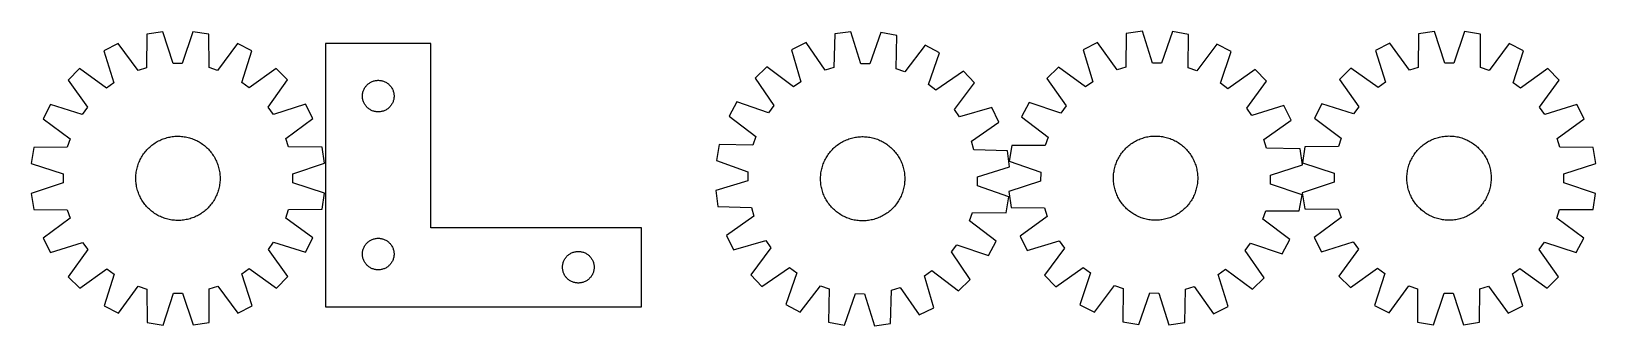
# Model space of a CAD drawing. Header units: millimetres. Extents: x 7 to 1493, y 7 to 286.
import ezdxf

# ---------------------------------------------------------------- set-up
doc = ezdxf.new("R2010")
doc.units = ezdxf.units.MM
doc.layers.add('CUT', color=7, linetype='CONTINUOUS', true_color=0x000000)

msp = doc.modelspace()

# ---------------------------------------------------------------- linework, layer by layer
at = {"layer": 'CUT'}
for p, q in [((116.873055, 283.279742), (116.736429, 251.515673)), ((132.06674, 285.705128), (116.873055, 283.279742)), ((142.085653, 255.5622), (132.06674, 285.705128)), ((160.605566, 285.739831), (150.65999, 255.572626)), ((175.805104, 283.351403), (160.605566, 285.739831)), ((176.01898, 251.587761), (175.805104, 283.351403)), ((770.315181, 283.54067), (769.442664, 251.788293)), ((785.56098, 285.613389), (770.315181, 283.54067)), ((794.878835, 255.246428), (785.56098, 285.613389)), ((814.09295, 284.986879), (803.451112, 255.058196)), ((829.233072, 282.24694), (814.09295, 284.986879)), ((1047.153124, 283.874887), (1046.591293, 252.115493)), ((1062.377915, 286.096661), (1047.153124, 283.874887)), ((1071.992415, 255.822313), (1062.377915, 286.096661)), ((1090.914649, 285.749319), (1080.566124, 255.717956)), ((1106.080852, 283.157633), (1090.914649, 285.749319)), ((1105.869496, 251.393974), (1106.080852, 283.157633)), ((1324.55431, 283.613008), (1324.288878, 251.849754)), ((1339.757705, 285.976761), (1324.55431, 283.613008)), ((1349.654302, 255.793453), (1339.757705, 285.976761)), ((1368.296437, 285.895736), (1358.228611, 255.769109)), ((1383.486165, 283.445691), (1368.296437, 285.895736)), ((1383.571233, 251.681442), (1383.486165, 283.445691)), ((89.741742, 274.427755), (76.041175, 267.42597)), ((108.584972, 248.856141), (89.741742, 274.427755)), ((202.957865, 274.565426), (184.176881, 248.948061)), ((216.67542, 267.59698), (202.957865, 274.565426)), ((207.063322, 237.32187), (216.67542, 267.59698)), ((386.720519, 274.546693), (286.720519, 274.546693)), ((286.720519, 274.546693), (286.720519, 24.546693)), ((386.720519, 99.546693), (386.720519, 274.546693)), ((742.986063, 275.319653), (729.126952, 268.63717)), ((729.126952, 268.63717), (738.109163, 238.169241)), ((761.231777, 249.318332), (742.986063, 275.319653)), ((828.710971, 250.486869), (829.233072, 282.24694)), ((856.174985, 272.83423), (836.805525, 247.65887)), ((869.727409, 265.549839), (856.174985, 272.83423)), ((1019.905743, 275.386893), (1006.112672, 268.569141)), ((1006.112672, 268.569141), (1015.392532, 238.190547)), ((1038.404964, 249.565321), (1019.905743, 275.386893)), ((1133.113564, 274.008956), (1113.99133, 248.645302)), ((1146.736605, 266.857501), (1133.113564, 274.008956)), ((1297.387324, 274.871115), (1283.658476, 267.924944)), ((1283.658476, 267.924944), (1293.22142, 237.634272)), ((1316.126702, 249.223299), (1297.387324, 274.871115)), ((1410.603074, 274.549678), (1391.718363, 249.008683)), ((1424.292259, 267.525663), (1410.603074, 274.549678)), ((1414.55747, 237.28978), (1424.292259, 267.525663)), ((76.041175, 267.42597), (85.726873, 237.174325)), ((150.65999, 255.572626), (142.085653, 255.5622)), ((803.451112, 255.058196), (794.878835, 255.246428)), ((859.41646, 235.505554), (869.727409, 265.549839)), ((1080.566124, 255.717956), (1071.992415, 255.822313)), ((1136.720083, 236.713778), (1146.736605, 266.857501)), ((1358.228611, 255.769109), (1349.654302, 255.793453)), ((52.973177, 250.623193), (42.106834, 239.730391)), ((42.106834, 239.730391), (60.666753, 213.952412)), ((78.796217, 232.126021), (52.973177, 250.623193)), ((116.736429, 251.515673), (108.584972, 248.856141)), ((184.176881, 248.948061), (176.01898, 251.587761)), ((239.784214, 250.850354), (214.006235, 232.290436)), ((232.179844, 214.160972), (250.677016, 239.984011)), ((250.677016, 239.984011), (239.784214, 250.850354)), ((328.998627, 237.406412), (329.670868, 237.786875)), ((329.670868, 237.786875), (330.361803, 238.132227)), ((330.361803, 238.132227), (331.069601, 238.441552)), ((331.069601, 238.441552), (331.792383, 238.714031)), ((331.792383, 238.714031), (332.528235, 238.948941)), ((332.528235, 238.948941), (333.275203, 239.145658)), ((333.275203, 239.145658), (334.031308, 239.303662)), ((334.031308, 239.303662), (334.794544, 239.422533)), ((334.794544, 239.422533), (335.562887, 239.501956)), ((335.562887, 239.501956), (336.3343, 239.54172)), ((336.3343, 239.54172), (337.106738, 239.54172)), ((337.106738, 239.54172), (337.878151, 239.501956)), ((337.878151, 239.501956), (338.646494, 239.422533)), ((338.646494, 239.422533), (339.409731, 239.303662)), ((339.409731, 239.303662), (340.165835, 239.145658)), ((340.165835, 239.145658), (340.912804, 238.948941)), ((340.912804, 238.948941), (341.648655, 238.714031)), ((341.648655, 238.714031), (342.371438, 238.441552)), ((342.371438, 238.441552), (343.079235, 238.132227)), ((343.079235, 238.132227), (343.77017, 237.786875)), ((343.77017, 237.786875), (344.442411, 237.406412)), ((705.67585, 252.373356), (694.560053, 241.735235)), ((694.560053, 241.735235), (712.517751, 215.53417)), ((731.063405, 233.282866), (705.67585, 252.373356)), ((738.109163, 238.169241), (731.063405, 233.282866)), ((769.442664, 251.788293), (761.231777, 249.318332)), ((836.805525, 247.65887), (828.710971, 250.486869)), ((892.442004, 248.272311), (866.240938, 230.314613)), ((903.080125, 237.156514), (892.442004, 248.272311)), ((982.821807, 252.076675), (971.810619, 241.330314)), ((971.810619, 241.330314), (990.023791, 215.306188)), ((1008.394916, 233.235474), (982.821807, 252.076675)), ((1015.392532, 238.190547), (1008.394916, 233.235474)), ((1046.591293, 252.115493), (1038.404964, 249.565321)), ((1113.99133, 248.645302), (1105.869496, 251.393974)), ((1169.619145, 249.803025), (1143.59502, 231.589852)), ((1161.524305, 213.218727), (1180.365506, 238.791836)), ((1180.365506, 238.791836), (1169.619145, 249.803025)), ((1260.522531, 251.21585), (1249.612105, 240.367202)), ((1249.612105, 240.367202), (1268.067338, 214.514172)), ((1286.27035, 232.614114), (1260.522531, 251.21585)), ((1324.288878, 251.849754), (1316.126702, 249.223299)), ((1391.718363, 249.008683), (1383.571233, 251.681442)), ((1447.332953, 250.685466), (1421.479923, 232.230233)), ((1439.579865, 214.027221), (1458.181601, 239.77504)), ((1458.181601, 239.77504), (1447.332953, 250.685466)), ((85.726873, 237.174325), (78.796217, 232.126021)), ((214.006235, 232.290436), (207.063322, 237.32187)), ((321.720519, 224.546693), (321.740408, 225.318874)), ((321.740408, 223.774511), (321.720519, 224.546693)), ((321.740408, 225.318874), (321.800021, 226.089008)), ((321.800021, 223.004378), (321.740408, 223.774511)), ((321.800021, 226.089008), (321.899201, 226.855051)), ((321.899201, 222.238334), (321.800021, 223.004378)), ((321.899201, 226.855051), (322.037684, 227.614974)), ((322.037684, 227.614974), (322.215103, 228.366759)), ((322.215103, 228.366759), (322.430988, 229.108415)), ((322.430988, 229.108415), (322.684767, 229.837974)), ((322.684767, 229.837974), (322.975766, 230.553501)), ((322.975766, 230.553501), (323.303213, 231.2531)), ((323.303213, 231.2531), (323.666241, 231.934914)), ((323.666241, 231.934914), (324.063886, 232.597136)), ((324.063886, 232.597136), (324.495094, 233.238009)), ((324.495094, 233.238009), (324.958722, 233.855835)), ((324.958722, 233.855835), (325.45354, 234.448974)), ((325.45354, 234.448974), (325.978236, 235.015855)), ((325.978236, 235.015855), (326.531419, 235.554973)), ((326.531419, 235.554973), (327.111621, 236.064899)), ((327.111621, 236.064899), (327.717305, 236.544281)), ((327.717305, 236.544281), (328.346863, 236.991848)), ((328.346863, 236.991848), (328.998627, 237.406412)), ((344.442411, 237.406412), (345.094175, 236.991848)), ((345.094175, 236.991848), (345.723733, 236.544281)), ((345.723733, 236.544281), (346.329417, 236.064899)), ((346.329417, 236.064899), (346.909619, 235.554973)), ((346.909619, 235.554973), (347.462802, 235.015855)), ((347.462802, 235.015855), (347.987498, 234.448974)), ((347.987498, 234.448974), (348.482316, 233.855835)), ((348.482316, 233.855835), (348.945944, 233.238009)), ((348.945944, 233.238009), (349.377153, 232.597136)), ((349.377153, 232.597136), (349.774798, 231.934914)), ((349.774798, 231.934914), (350.137825, 231.2531)), ((350.137825, 231.2531), (350.465273, 230.553501)), ((350.465273, 230.553501), (350.756271, 229.837974)), ((350.756271, 229.837974), (351.01005, 229.108415)), ((351.01005, 229.108415), (351.225935, 228.366759)), ((351.225935, 228.366759), (351.403354, 227.614974)), ((351.403354, 227.614974), (351.541838, 226.855051)), ((351.541838, 226.855051), (351.641017, 226.089008)), ((351.641017, 223.004378), (351.541838, 222.238334)), ((351.641017, 226.089008), (351.70063, 225.318874)), ((351.70063, 223.774511), (351.641017, 223.004378)), ((351.70063, 225.318874), (351.720519, 224.546693)), ((351.720519, 224.546693), (351.70063, 223.774511)), ((866.240938, 230.314613), (859.41646, 235.505554)), ((883.989635, 211.768959), (903.080125, 237.156514)), ((1143.59502, 231.589852), (1136.720083, 236.713778)), ((1293.22142, 237.634272), (1286.27035, 232.614114)), ((1421.479923, 232.230233), (1414.55747, 237.28978)), ((25.360208, 216.621597), (18.391763, 202.904042)), ((55.635319, 207.009499), (25.360208, 216.621597)), ((60.666753, 213.952412), (55.635319, 207.009499)), ((237.228148, 207.230315), (232.179844, 214.160972)), ((267.479793, 216.916014), (237.228148, 207.230315)), ((274.481578, 203.215446), (267.479793, 216.916014)), ((322.037684, 221.478412), (321.899201, 222.238334)), ((322.215103, 220.726626), (322.037684, 221.478412)), ((322.430988, 219.98497), (322.215103, 220.726626)), ((322.684767, 219.255411), (322.430988, 219.98497)), ((322.975766, 218.539884), (322.684767, 219.255411)), ((323.303213, 217.840286), (322.975766, 218.539884)), ((323.666241, 217.158472), (323.303213, 217.840286)), ((324.063886, 216.49625), (323.666241, 217.158472)), ((324.495094, 215.855376), (324.063886, 216.49625)), ((324.958722, 215.23755), (324.495094, 215.855376)), ((325.45354, 214.644411), (324.958722, 215.23755)), ((325.978236, 214.07753), (325.45354, 214.644411)), ((326.531419, 213.538412), (325.978236, 214.07753)), ((327.111621, 213.028486), (326.531419, 213.538412)), ((327.717305, 212.549104), (327.111621, 213.028486)), ((328.346863, 212.101537), (327.717305, 212.549104)), ((328.998627, 211.686973), (328.346863, 212.101537)), ((329.670868, 211.306511), (328.998627, 211.686973)), ((330.361803, 210.961159), (329.670868, 211.306511)), ((331.069601, 210.651833), (330.361803, 210.961159)), ((331.792383, 210.379354), (331.069601, 210.651833)), ((332.528235, 210.144445), (331.792383, 210.379354)), ((333.275203, 209.947727), (332.528235, 210.144445)), ((334.031308, 209.789723), (333.275203, 209.947727)), ((334.794544, 209.670853), (334.031308, 209.789723)), ((335.562887, 209.59143), (334.794544, 209.670853)), ((336.3343, 209.551666), (335.562887, 209.59143)), ((337.106738, 209.551666), (336.3343, 209.551666)), ((337.878151, 209.59143), (337.106738, 209.551666)), ((338.646494, 209.670853), (337.878151, 209.59143)), ((339.409731, 209.789723), (338.646494, 209.670853)), ((340.165835, 209.947727), (339.409731, 209.789723)), ((340.912804, 210.144445), (340.165835, 209.947727)), ((341.648655, 210.379354), (340.912804, 210.144445)), ((342.371438, 210.651833), (341.648655, 210.379354)), ((343.079235, 210.961159), (342.371438, 210.651833)), ((343.77017, 211.306511), (343.079235, 210.961159)), ((344.442411, 211.686973), (343.77017, 211.306511)), ((345.094175, 212.101537), (344.442411, 211.686973)), ((345.723733, 212.549104), (345.094175, 212.101537)), ((346.329417, 213.028486), (345.723733, 212.549104)), ((346.909619, 213.538412), (346.329417, 213.028486)), ((347.462802, 214.07753), (346.909619, 213.538412)), ((347.987498, 214.644411), (347.462802, 214.07753)), ((348.482316, 215.23755), (347.987498, 214.644411)), ((348.945944, 215.855376), (348.482316, 215.23755)), ((349.377153, 216.49625), (348.945944, 215.855376)), ((349.774798, 217.158472), (349.377153, 216.49625)), ((350.137825, 217.840286), (349.774798, 217.158472)), ((350.465273, 218.539884), (350.137825, 217.840286)), ((350.756271, 219.255411), (350.465273, 218.539884)), ((351.01005, 219.98497), (350.756271, 219.255411)), ((351.225935, 220.726626), (351.01005, 219.98497)), ((351.403354, 221.478412), (351.225935, 220.726626)), ((351.541838, 222.238334), (351.403354, 221.478412)), ((677.282524, 219.02064), (669.998133, 205.468216)), ((707.32681, 208.709691), (677.282524, 219.02064)), ((712.517751, 215.53417), (707.32681, 208.709691)), ((888.87601, 204.723201), (883.989635, 211.768959)), ((919.343938, 213.705412), (888.87601, 204.723201)), ((926.026422, 199.846301), (919.343938, 213.705412)), ((954.756142, 218.447774), (947.604688, 204.824733)), ((984.899865, 208.431252), (954.756142, 218.447774)), ((990.023791, 215.306188), (984.899865, 208.431252)), ((1166.479378, 206.221112), (1161.524305, 213.218727)), ((1196.857972, 215.500971), (1166.479378, 206.221112)), ((1203.675724, 201.7079), (1196.857972, 215.500971)), ((1232.771908, 217.326508), (1225.747893, 203.637323)), ((1263.007791, 207.591719), (1232.771908, 217.326508)), ((1268.067338, 214.514172), (1263.007791, 207.591719)), ((1444.600023, 207.076151), (1439.579865, 214.027221)), ((1474.890695, 216.639095), (1444.600023, 207.076151)), ((1481.836866, 202.910247), (1474.890695, 216.639095)), ((18.391763, 202.904042), (44.009128, 184.123058)), ((248.909964, 184.372217), (274.481578, 203.215446)), ((669.998133, 205.468216), (695.173493, 186.098756)), ((900.025101, 181.600587), (926.026422, 199.846301)), ((947.604688, 204.824733), (972.968341, 185.702498)), ((1177.854152, 183.20868), (1203.675724, 201.7079)), ((1225.747893, 203.637323), (1251.288888, 184.752612)), ((1456.18905, 184.170869), (1481.836866, 202.910247)), ((44.009128, 184.123058), (41.369428, 175.965157)), ((121.703568, 177.834224), (122.701556, 178.597786)), ((122.701556, 178.597786), (123.723035, 179.329624)), ((123.723035, 179.329624), (124.766998, 180.029016)), ((124.766998, 180.029016), (125.832415, 180.69527)), ((125.832415, 180.69527), (126.918233, 181.327731)), ((126.918233, 181.327731), (128.023381, 181.925773)), ((128.023381, 181.925773), (129.146769, 182.488806)), ((129.146769, 182.488806), (130.287288, 183.016275)), ((130.287288, 183.016275), (131.443812, 183.507659)), ((131.443812, 183.507659), (132.6152, 183.962473)), ((132.6152, 183.962473), (133.800297, 184.380269)), ((133.800297, 184.380269), (134.997932, 184.760634)), ((134.997932, 184.760634), (136.206923, 185.103192)), ((136.206923, 185.103192), (137.426078, 185.407607)), ((137.426078, 185.407607), (138.654193, 185.673576)), ((138.654193, 185.673576), (139.890057, 185.900838)), ((139.890057, 185.900838), (141.132449, 186.089168)), ((141.132449, 186.089168), (142.380144, 186.238381)), ((142.380144, 186.238381), (143.63191, 186.34833)), ((143.63191, 186.34833), (144.886512, 186.418905)), ((144.886512, 186.418905), (146.142712, 186.450038)), ((146.142712, 186.450038), (147.399269, 186.441696)), ((147.399269, 186.441696), (148.654945, 186.39389)), ((148.654945, 186.39389), (149.908499, 186.306665)), ((149.908499, 186.306665), (151.158696, 186.180109)), ((151.158696, 186.180109), (152.404299, 186.014345)), ((152.404299, 186.014345), (153.644082, 185.809538)), ((153.644082, 185.809538), (154.87682, 185.565889)), ((154.87682, 185.565889), (156.101296, 185.283639)), ((156.101296, 185.283639), (157.316302, 184.963067)), ((157.316302, 184.963067), (158.520639, 184.604488)), ((158.520639, 184.604488), (159.713119, 184.208258)), ((159.713119, 184.208258), (160.892565, 183.774766)), ((160.892565, 183.774766), (162.057812, 183.304441)), ((162.057812, 183.304441), (163.207711, 182.797746)), ((163.207711, 182.797746), (164.341127, 182.255183)), ((164.341127, 182.255183), (165.456941, 181.677286)), ((165.456941, 181.677286), (166.554053, 181.064625)), ((166.554053, 181.064625), (167.631379, 180.417805)), ((167.631379, 180.417805), (168.687856, 179.737466)), ((168.687856, 179.737466), (169.722442, 179.024277)), ((169.722442, 179.024277), (170.734116, 178.278942)), ((251.569496, 176.220759), (248.909964, 184.372217)), ((660.585423, 178.526303), (657.845485, 163.386181)), ((692.345495, 178.004202), (660.585423, 178.526303)), ((695.173493, 186.098756), (692.345495, 178.004202)), ((772.701375, 178.01154), (773.716786, 178.751776)), ((773.716786, 178.751776), (774.754946, 179.459751)), ((774.754946, 179.459751), (775.814833, 180.134768)), ((775.814833, 180.134768), (776.895399, 180.776159)), ((776.895399, 180.776159), (777.995579, 181.383293)), ((777.995579, 181.383293), (779.114286, 181.95557)), ((779.114286, 181.95557), (780.250417, 182.492424)), ((780.250417, 182.492424), (781.402851, 182.993328)), ((781.402851, 182.993328), (782.570449, 183.457785)), ((782.570449, 183.457785), (783.752061, 183.885338)), ((783.752061, 183.885338), (784.946519, 184.275564)), ((784.946519, 184.275564), (786.152645, 184.628079)), ((786.152645, 184.628079), (787.369248, 184.942535)), ((787.369248, 184.942535), (788.595129, 185.218622)), ((788.595129, 185.218622), (789.829077, 185.456066)), ((789.829077, 185.456066), (791.069874, 185.654634)), ((791.069874, 185.654634), (792.316296, 185.814129)), ((792.316296, 185.814129), (793.567113, 185.934395)), ((793.567113, 185.934395), (794.82109, 186.015312)), ((794.82109, 186.015312), (796.076991, 186.056801)), ((796.076991, 186.056801), (797.333574, 186.058821)), ((797.333574, 186.058821), (798.589602, 186.021369)), ((798.589602, 186.021369), (799.843833, 185.944483)), ((799.843833, 185.944483), (801.09503, 185.828239)), ((801.09503, 185.828239), (802.341958, 185.672751)), ((802.341958, 185.672751), (803.583387, 185.478173)), ((803.583387, 185.478173), (804.818092, 185.244697)), ((804.818092, 185.244697), (806.044853, 184.972553)), ((806.044853, 184.972553), (807.262462, 184.662009)), ((807.262462, 184.662009), (808.469714, 184.313373)), ((808.469714, 184.313373), (809.665421, 183.926988)), ((809.665421, 183.926988), (810.8484, 183.503236)), ((810.8484, 183.503236), (812.017486, 183.042534)), ((812.017486, 183.042534), (813.171524, 182.545338)), ((813.171524, 182.545338), (814.309375, 182.012138)), ((814.309375, 182.012138), (815.429916, 181.443461)), ((815.429916, 181.443461), (816.532042, 180.839867)), ((816.532042, 180.839867), (817.614664, 180.201952)), ((817.614664, 180.201952), (818.676715, 179.530346)), ((818.676715, 179.530346), (819.717146, 178.825712)), ((819.717146, 178.825712), (820.734931, 178.088744)), ((902.495062, 173.3897), (900.025101, 181.600587)), ((972.968341, 185.702498), (970.21967, 177.580665)), ((1049.587572, 177.592723), (1050.571633, 178.374152)), ((1050.571633, 178.374152), (1051.579752, 179.124286)), ((1051.579752, 179.124286), (1052.610937, 179.842385)), ((1052.610937, 179.842385), (1053.664169, 180.527738)), ((1053.664169, 180.527738), (1054.738409, 181.179671)), ((1054.738409, 181.179671), (1055.832596, 181.797539)), ((1055.832596, 181.797539), (1056.945651, 182.380733)), ((1056.945651, 182.380733), (1058.076475, 182.928677)), ((1058.076475, 182.928677), (1059.223953, 183.440831)), ((1059.223953, 183.440831), (1060.386952, 183.916689)), ((1060.386952, 183.916689), (1061.564324, 184.355781)), ((1061.564324, 184.355781), (1062.754907, 184.757675)), ((1062.754907, 184.757675), (1063.957527, 185.121973)), ((1063.957527, 185.121973), (1065.170995, 185.448317)), ((1065.170995, 185.448317), (1066.394116, 185.736383)), ((1066.394116, 185.736383), (1067.625682, 185.985888)), ((1067.625682, 185.985888), (1068.864477, 186.196585)), ((1068.864477, 186.196585), (1070.109279, 186.368267)), ((1070.109279, 186.368267), (1071.35886, 186.500765)), ((1071.35886, 186.500765), (1072.611985, 186.593946)), ((1072.611985, 186.593946), (1073.86742, 186.64772)), ((1073.86742, 186.64772), (1075.123923, 186.662033)), ((1075.123923, 186.662033), (1076.380257, 186.636872)), ((1076.380257, 186.636872), (1077.63518, 186.57226)), ((1077.63518, 186.57226), (1078.887455, 186.468262)), ((1078.887455, 186.468262), (1080.135844, 186.324981)), ((1080.135844, 186.324981), (1081.379118, 186.142557)), ((1081.379118, 186.142557), (1082.616047, 185.921172)), ((1082.616047, 185.921172), (1083.845413, 185.661042)), ((1083.845413, 185.661042), (1085.066001, 185.362426)), ((1085.066001, 185.362426), (1086.276607, 185.025617)), ((1086.276607, 185.025617), (1087.476036, 184.650949)), ((1087.476036, 184.650949), (1088.663105, 184.238791)), ((1088.663105, 184.238791), (1089.836642, 183.789549)), ((1089.836642, 183.789549), (1090.995488, 183.303667)), ((1090.995488, 183.303667), (1092.138501, 182.781625)), ((1092.138501, 182.781625), (1093.264553, 182.223937)), ((1093.264553, 182.223937), (1094.372531, 181.631154)), ((1094.372531, 181.631154), (1095.461342, 181.003862)), ((1095.461342, 181.003862), (1096.529913, 180.342678)), ((1096.529913, 180.342678), (1097.577188, 179.648257)), ((1097.577188, 179.648257), (1098.602134, 178.921282)), ((1098.602134, 178.921282), (1099.60374, 178.162471)), ((1180.404324, 175.02235), (1177.854152, 183.20868)), ((1251.288888, 184.752612), (1248.616129, 176.605482)), ((1328.957188, 178.148768), (1329.958264, 178.908278)), ((1329.958264, 178.908278), (1330.982702, 179.635967)), ((1330.982702, 179.635967), (1332.029493, 180.331119)), ((1332.029493, 180.331119), (1333.097602, 180.993048)), ((1333.097602, 180.993048), (1334.185976, 181.6211)), ((1334.185976, 181.6211), (1335.29354, 182.214656)), ((1335.29354, 182.214656), (1336.419202, 182.773129)), ((1336.419202, 182.773129), (1337.56185, 183.295969)), ((1337.56185, 183.295969), (1338.720358, 183.782659)), ((1338.720358, 183.782659), (1339.893581, 184.232719)), ((1339.893581, 184.232719), (1341.080362, 184.645706)), ((1341.080362, 184.645706), (1342.279529, 185.021211)), ((1342.279529, 185.021211), (1343.4899, 185.358864)), ((1343.4899, 185.358864), (1344.71028, 185.658332)), ((1344.71028, 185.658332), (1345.939463, 185.919319)), ((1345.939463, 185.919319), (1347.176238, 186.141567)), ((1347.176238, 186.141567), (1348.419384, 186.324858)), ((1348.419384, 186.324858), (1349.667674, 186.46901)), ((1349.667674, 186.46901), (1350.919875, 186.573882)), ((1350.919875, 186.573882), (1352.174753, 186.639369)), ((1352.174753, 186.639369), (1353.431069, 186.665407)), ((1353.431069, 186.665407), (1354.687582, 186.65197)), ((1354.687582, 186.65197), (1355.943054, 186.599072)), ((1355.943054, 186.599072), (1357.196244, 186.506765)), ((1357.196244, 186.506765), (1358.445917, 186.37514)), ((1358.445917, 186.37514), (1359.690838, 186.204326)), ((1359.690838, 186.204326), (1360.92978, 185.994493)), ((1360.92978, 185.994493), (1362.161519, 185.745847)), ((1362.161519, 185.745847), (1363.384841, 185.458635)), ((1363.384841, 185.458635), (1364.598537, 185.133138)), ((1364.598537, 185.133138), (1365.801411, 184.769679)), ((1365.801411, 184.769679), (1366.992274, 184.368616)), ((1366.992274, 184.368616), (1368.169952, 183.930345)), ((1368.169952, 183.930345), (1369.333282, 183.455298)), ((1369.333282, 183.455298), (1370.481117, 182.943945)), ((1370.481117, 182.943945), (1371.612323, 182.39679)), ((1371.612323, 182.39679), (1372.725785, 181.814373)), ((1372.725785, 181.814373), (1373.820403, 181.197268)), ((1373.820403, 181.197268), (1374.895097, 180.546085)), ((1374.895097, 180.546085), (1375.948807, 179.861467)), ((1375.948807, 179.861467), (1376.980493, 179.144088)), ((1376.980493, 179.144088), (1377.989136, 178.394658)), ((1377.989136, 178.394658), (1378.973741, 177.613915)), ((1458.815505, 176.008693), (1456.18905, 184.170869)), ((9.605785, 175.751281), (7.217357, 160.551743)), ((41.369428, 175.965157), (9.605785, 175.751281)), ((110.159442, 163.153888), (110.702006, 164.287304)), ((110.702006, 164.287304), (111.279903, 165.403118)), ((111.279903, 165.403118), (111.892564, 166.50023)), ((111.892564, 166.50023), (112.539383, 167.577556)), ((112.539383, 167.577556), (113.219723, 168.634033)), ((113.219723, 168.634033), (113.932912, 169.668619)), ((113.932912, 169.668619), (114.678246, 170.680293)), ((114.678246, 170.680293), (115.45499, 171.668056)), ((115.45499, 171.668056), (116.262377, 172.630933)), ((116.262377, 172.630933), (117.09961, 173.567975)), ((117.09961, 173.567975), (117.965864, 174.478256)), ((117.965864, 174.478256), (118.860282, 175.360879)), ((118.860282, 175.360879), (119.781983, 176.214971)), ((119.781983, 176.214971), (120.730057, 177.039691)), ((120.730057, 177.039691), (121.703568, 177.834224)), ((170.734116, 178.278942), (171.721879, 177.502198)), ((171.721879, 177.502198), (172.684756, 176.694811)), ((172.684756, 176.694811), (173.621798, 175.857578)), ((173.621798, 175.857578), (174.532079, 174.991325)), ((174.532079, 174.991325), (175.414702, 174.096906)), ((175.414702, 174.096906), (176.268794, 173.175205)), ((176.268794, 173.175205), (177.093514, 172.227131)), ((177.093514, 172.227131), (177.888047, 171.25362)), ((177.888047, 171.25362), (178.651609, 170.255632)), ((178.651609, 170.255632), (179.383447, 169.234153)), ((179.383447, 169.234153), (180.082839, 168.19019)), ((180.082839, 168.19019), (180.749093, 167.124774)), ((180.749093, 167.124774), (181.381554, 166.038956)), ((181.381554, 166.038956), (181.979596, 164.933808)), ((181.979596, 164.933808), (182.542629, 163.81042)), ((182.542629, 163.81042), (183.070098, 162.669901)), ((283.333565, 176.084133), (251.569496, 176.220759)), ((285.758951, 160.890449), (283.333565, 176.084133)), ((760.287025, 162.464755), (760.820225, 163.602606)), ((760.820225, 163.602606), (761.388903, 164.723147)), ((761.388903, 164.723147), (761.992497, 165.825273)), ((761.992497, 165.825273), (762.630411, 166.907895)), ((762.630411, 166.907895), (763.302017, 167.969946)), ((763.302017, 167.969946), (764.006652, 169.010378)), ((764.006652, 169.010378), (764.743619, 170.028162)), ((764.743619, 170.028162), (765.512192, 171.022296)), ((765.512192, 171.022296), (766.311613, 171.991798)), ((766.311613, 171.991798), (767.141092, 172.935711)), ((767.141092, 172.935711), (767.99981, 173.853104)), ((767.99981, 173.853104), (768.886921, 174.743071)), ((768.886921, 174.743071), (769.801548, 175.604734)), ((769.801548, 175.604734), (770.74279, 176.437243)), ((770.74279, 176.437243), (771.709717, 177.239775)), ((771.709717, 177.239775), (772.701375, 178.01154)), ((820.734931, 178.088744), (821.729065, 177.320171)), ((821.729065, 177.320171), (822.698567, 176.520751)), ((822.698567, 176.520751), (823.64248, 175.691272)), ((823.64248, 175.691272), (824.559873, 174.832554)), ((824.559873, 174.832554), (825.44984, 173.945443)), ((825.44984, 173.945443), (826.311503, 173.030815)), ((826.311503, 173.030815), (827.144011, 172.089573)), ((827.144011, 172.089573), (827.946544, 171.122646)), ((827.946544, 171.122646), (828.718309, 170.130988)), ((828.718309, 170.130988), (829.458545, 169.115578)), ((829.458545, 169.115578), (830.16652, 168.077417)), ((830.16652, 168.077417), (830.841536, 167.017531)), ((830.841536, 167.017531), (831.482928, 165.936964)), ((831.482928, 165.936964), (832.090062, 164.836784)), ((832.090062, 164.836784), (832.662338, 163.718077)), ((832.662338, 163.718077), (833.199193, 162.581946)), ((934.247439, 172.517182), (902.495062, 173.3897)), ((936.320158, 157.271384), (934.247439, 172.517182)), ((938.45601, 177.792021), (935.864324, 162.625818)), ((970.21967, 177.580665), (938.45601, 177.792021)), ((1038.309976, 162.706657), (1038.832019, 163.84967)), ((1038.832019, 163.84967), (1039.389706, 164.975721)), ((1039.389706, 164.975721), (1039.982489, 166.083699)), ((1039.982489, 166.083699), (1040.609782, 167.172511)), ((1040.609782, 167.172511), (1041.270965, 168.241082)), ((1041.270965, 168.241082), (1041.965387, 169.288357)), ((1041.965387, 169.288357), (1042.692362, 170.313303)), ((1042.692362, 170.313303), (1043.451172, 171.314908)), ((1043.451172, 171.314908), (1044.241069, 172.292185)), ((1044.241069, 172.292185), (1045.061274, 173.244168)), ((1045.061274, 173.244168), (1045.910976, 174.169918)), ((1045.910976, 174.169918), (1046.789337, 175.068521)), ((1046.789337, 175.068521), (1047.695491, 175.939091)), ((1047.695491, 175.939091), (1048.628543, 176.780768)), ((1048.628543, 176.780768), (1049.587572, 177.592723)), ((1099.60374, 178.162471), (1100.581016, 177.372574)), ((1100.581016, 177.372574), (1101.532999, 176.55237)), ((1101.532999, 176.55237), (1102.458749, 175.702667)), ((1102.458749, 175.702667), (1103.357353, 174.824306)), ((1103.357353, 174.824306), (1104.227923, 173.918152)), ((1104.227923, 173.918152), (1105.0696, 172.9851)), ((1105.0696, 172.9851), (1105.881554, 172.026071)), ((1105.881554, 172.026071), (1106.662984, 171.042011)), ((1106.662984, 171.042011), (1107.413118, 170.033891)), ((1107.413118, 170.033891), (1108.131216, 169.002706)), ((1108.131216, 169.002706), (1108.81657, 167.949474)), ((1108.81657, 167.949474), (1109.468502, 166.875235)), ((1109.468502, 166.875235), (1110.08637, 165.781047)), ((1110.08637, 165.781047), (1110.669564, 164.667992)), ((1110.669564, 164.667992), (1111.217508, 163.537168)), ((1111.217508, 163.537168), (1111.729662, 162.38969)), ((1212.163718, 174.460519), (1180.404324, 175.02235)), ((1214.385493, 159.235728), (1212.163718, 174.460519)), ((1216.85188, 176.520414), (1214.401835, 161.330686)), ((1248.616129, 176.605482), (1216.85188, 176.520414)), ((1316.842273, 162.367531), (1317.353626, 163.515366)), ((1317.353626, 163.515366), (1317.900781, 164.646572)), ((1317.900781, 164.646572), (1318.483198, 165.760034)), ((1318.483198, 165.760034), (1319.100303, 166.854652)), ((1319.100303, 166.854652), (1319.751486, 167.929346)), ((1319.751486, 167.929346), (1320.436104, 168.983056)), ((1320.436104, 168.983056), (1321.153483, 170.014742)), ((1321.153483, 170.014742), (1321.902913, 171.023385)), ((1321.902913, 171.023385), (1322.683656, 172.00799)), ((1322.683656, 172.00799), (1323.494941, 172.967585)), ((1323.494941, 172.967585), (1324.335968, 173.901224)), ((1324.335968, 173.901224), (1325.205905, 174.807985)), ((1325.205905, 174.807985), (1326.103895, 175.686973)), ((1326.103895, 175.686973), (1327.029052, 176.537321)), ((1327.029052, 176.537321), (1327.980463, 177.35819)), ((1327.980463, 177.35819), (1328.957188, 178.148768)), ((1378.973741, 177.613915), (1379.933336, 176.80263)), ((1379.933336, 176.80263), (1380.866975, 175.961603)), ((1380.866975, 175.961603), (1381.773736, 175.091666)), ((1381.773736, 175.091666), (1382.652724, 174.193676)), ((1382.652724, 174.193676), (1383.503072, 173.268519)), ((1383.503072, 173.268519), (1384.323941, 172.317108)), ((1384.323941, 172.317108), (1385.11452, 171.340383)), ((1385.11452, 171.340383), (1385.874029, 170.339307)), ((1385.874029, 170.339307), (1386.601718, 169.314869)), ((1386.601718, 169.314869), (1387.296871, 168.268078)), ((1387.296871, 168.268078), (1387.958799, 167.199969)), ((1387.958799, 167.199969), (1388.586851, 166.111595)), ((1388.586851, 166.111595), (1389.180407, 165.004031)), ((1389.180407, 165.004031), (1389.73888, 163.878369)), ((1389.73888, 163.878369), (1390.26172, 162.735721)), ((1490.578759, 175.743261), (1458.815505, 176.008693)), ((1492.942513, 160.539866), (1490.578759, 175.743261)), ((7.217357, 160.551743), (37.384563, 150.606167)), ((37.384563, 150.606167), (37.394989, 142.03183)), ((106.515492, 147.345446), (106.563299, 148.601122)), ((106.563299, 148.601122), (106.650523, 149.854676)), ((106.650523, 149.854676), (106.77708, 151.104873)), ((106.77708, 151.104873), (106.942844, 152.350476)), ((106.942844, 152.350476), (107.147651, 153.590259)), ((107.147651, 153.590259), (107.3913, 154.822997)), ((107.3913, 154.822997), (107.67355, 156.047473)), ((107.67355, 156.047473), (107.994122, 157.262479)), ((107.994122, 157.262479), (108.3527, 158.466816)), ((108.3527, 158.466816), (108.748931, 159.659296)), ((108.748931, 159.659296), (109.182423, 160.838742)), ((109.182423, 160.838742), (109.652748, 162.003989)), ((109.652748, 162.003989), (110.159442, 163.153888)), ((183.070098, 162.669901), (183.561482, 161.513377)), ((183.561482, 161.513377), (184.016296, 160.341988)), ((184.016296, 160.341988), (184.434092, 159.156892)), ((184.434092, 159.156892), (184.814457, 157.959257)), ((184.814457, 157.959257), (185.157015, 156.750265)), ((185.157015, 156.750265), (185.46143, 155.53111)), ((185.46143, 155.53111), (185.727399, 154.302995)), ((185.727399, 154.302995), (185.954661, 153.067132)), ((185.954661, 153.067132), (186.142991, 151.824739)), ((186.142991, 151.824739), (186.292204, 150.577045)), ((186.292204, 150.577045), (186.402153, 149.325278)), ((186.402153, 149.325278), (186.472728, 148.070677)), ((255.616023, 150.871536), (285.758951, 160.890449)), ((255.626449, 142.297198), (255.616023, 150.871536)), ((657.845485, 163.386181), (687.774167, 152.744343)), ((687.774167, 152.744343), (687.585936, 144.172066)), ((756.810994, 147.882833), (756.88788, 149.137064)), ((756.88788, 149.137064), (757.004124, 150.388261)), ((757.004124, 150.388261), (757.159612, 151.635189)), ((757.159612, 151.635189), (757.35419, 152.876618)), ((757.35419, 152.876618), (757.587667, 154.111323)), ((757.587667, 154.111323), (757.859811, 155.338085)), ((757.859811, 155.338085), (758.170354, 156.555693)), ((758.170354, 156.555693), (758.518991, 157.762946)), ((758.518991, 157.762946), (758.905376, 158.958652)), ((758.905376, 158.958652), (759.329128, 160.141632)), ((759.329128, 160.141632), (759.789829, 161.310717)), ((759.789829, 161.310717), (760.287025, 162.464755)), ((833.199193, 162.581946), (833.700096, 161.429513)), ((833.700096, 161.429513), (834.164554, 160.261914)), ((834.164554, 160.261914), (834.592106, 159.080303)), ((834.592106, 159.080303), (834.982333, 157.885845)), ((834.982333, 157.885845), (835.334848, 156.679719)), ((835.334848, 156.679719), (835.649304, 155.463115)), ((835.649304, 155.463115), (835.92539, 154.237235)), ((835.92539, 154.237235), (836.162835, 153.003287)), ((836.162835, 153.003287), (836.361403, 151.76249)), ((836.361403, 151.76249), (836.520898, 150.516067)), ((836.520898, 150.516067), (836.641164, 149.265251)), ((836.641164, 149.265251), (836.722081, 148.011273)), ((905.953196, 147.953529), (936.320158, 157.271384)), ((935.864324, 162.625818), (965.895687, 152.277292)), ((965.895687, 152.277292), (965.79133, 143.703583)), ((1034.976772, 148.091425), (1035.041383, 149.346349)), ((1035.041383, 149.346349), (1035.145381, 150.598623)), ((1035.145381, 150.598623), (1035.288662, 151.847013)), ((1035.288662, 151.847013), (1035.471086, 153.090286)), ((1035.471086, 153.090286), (1035.692472, 154.327216)), ((1035.692472, 154.327216), (1035.952601, 155.556581)), ((1035.952601, 155.556581), (1036.251217, 156.77717)), ((1036.251217, 156.77717), (1036.588026, 157.987776)), ((1036.588026, 157.987776), (1036.962694, 159.187205)), ((1036.962694, 159.187205), (1037.374853, 160.374273)), ((1037.374853, 160.374273), (1037.824095, 161.54781)), ((1037.824095, 161.54781), (1038.309976, 162.706657)), ((1111.729662, 162.38969), (1112.20552, 161.226691)), ((1112.20552, 161.226691), (1112.644613, 160.049319)), ((1112.644613, 160.049319), (1113.046506, 158.858736)), ((1113.046506, 158.858736), (1113.410805, 157.656117)), ((1113.410805, 157.656117), (1113.737148, 156.442648)), ((1113.737148, 156.442648), (1114.025214, 155.219527)), ((1114.025214, 155.219527), (1114.274719, 153.987961)), ((1114.274719, 153.987961), (1114.485417, 152.749166)), ((1114.485417, 152.749166), (1114.657099, 151.504364)), ((1114.657099, 151.504364), (1114.789596, 150.254784)), ((1114.789596, 150.254784), (1114.882778, 149.001658)), ((1114.882778, 149.001658), (1114.936551, 147.746224)), ((1184.006788, 141.04752), (1184.111145, 149.621228)), ((1184.111145, 149.621228), (1214.385493, 159.235728)), ((1214.401835, 161.330686), (1244.528462, 151.26286)), ((1244.528462, 151.26286), (1244.504118, 142.688551)), ((1313.645601, 147.721831), (1313.698499, 148.977302)), ((1313.698499, 148.977302), (1313.790806, 150.230493)), ((1313.790806, 150.230493), (1313.922431, 151.480166)), ((1313.922431, 151.480166), (1314.093245, 152.725087)), ((1314.093245, 152.725087), (1314.303078, 153.964029)), ((1314.303078, 153.964029), (1314.551724, 155.195768)), ((1314.551724, 155.195768), (1314.838936, 156.41909)), ((1314.838936, 156.41909), (1315.164433, 157.632786)), ((1315.164433, 157.632786), (1315.527892, 158.83566)), ((1315.527892, 158.83566), (1315.928955, 160.026523)), ((1315.928955, 160.026523), (1316.367226, 161.204201)), ((1316.367226, 161.204201), (1316.842273, 162.367531)), ((1390.26172, 162.735721), (1390.74841, 161.577213)), ((1390.74841, 161.577213), (1391.19847, 160.40399)), ((1391.19847, 160.40399), (1391.611457, 159.217209)), ((1391.611457, 159.217209), (1391.986962, 158.018042)), ((1391.986962, 158.018042), (1392.324615, 156.807671)), ((1392.324615, 156.807671), (1392.624083, 155.587292)), ((1392.624083, 155.587292), (1392.88507, 154.358108)), ((1392.88507, 154.358108), (1393.107318, 153.121333)), ((1393.107318, 153.121333), (1393.290609, 151.878187)), ((1393.290609, 151.878187), (1393.434761, 150.629897)), ((1393.434761, 150.629897), (1393.539633, 149.377696)), ((1393.539633, 149.377696), (1393.60512, 148.122818)), ((1462.73486, 142.06896), (1462.759204, 150.643269)), ((1462.759204, 150.643269), (1492.942513, 160.539866)), ((37.394989, 142.03183), (7.25206, 132.012917)), ((106.507151, 146.088889), (106.515492, 147.345446)), ((106.538283, 144.832689), (106.507151, 146.088889)), ((106.608859, 143.578087), (106.538283, 144.832689)), ((106.718807, 142.326321), (106.608859, 143.578087)), ((106.86802, 141.078626), (106.718807, 142.326321)), ((107.056351, 139.836234), (106.86802, 141.078626)), ((107.283613, 138.60037), (107.056351, 139.836234)), ((107.549582, 137.372255), (107.283613, 138.60037)), ((107.853996, 136.1531), (107.549582, 137.372255)), ((108.196555, 134.944109), (107.853996, 136.1531)), ((108.576919, 133.746474), (108.196555, 134.944109)), ((108.994715, 132.561377), (108.576919, 133.746474)), ((184.658311, 134.436549), (184.262081, 133.244069)), ((185.01689, 135.640886), (184.658311, 134.436549)), ((185.337462, 136.855893), (185.01689, 135.640886)), ((185.619712, 138.080369), (185.337462, 136.855893)), ((185.863361, 139.313107), (185.619712, 138.080369)), ((186.068168, 140.552889), (185.863361, 139.313107)), ((186.233932, 141.798493), (186.068168, 140.552889)), ((186.360488, 143.048689), (186.233932, 141.798493)), ((186.447713, 144.302244), (186.360488, 143.048689)), ((186.495519, 145.557919), (186.447713, 144.302244)), ((186.472728, 148.070677), (186.50386, 146.814477)), ((186.50386, 146.814477), (186.495519, 145.557919)), ((285.793654, 132.351622), (255.626449, 142.297198)), ((687.585936, 144.172066), (657.218975, 134.854211)), ((657.218975, 134.854211), (659.291693, 119.608412)), ((756.773543, 146.626806), (756.810994, 147.882833)), ((756.775562, 145.370222), (756.773543, 146.626806)), ((756.817051, 144.114322), (756.775562, 145.370222)), ((756.897969, 142.860344), (756.817051, 144.114322)), ((757.018234, 141.609527), (756.897969, 142.860344)), ((757.17773, 140.363105), (757.018234, 141.609527)), ((757.376298, 139.122308), (757.17773, 140.363105)), ((757.613742, 137.88836), (757.376298, 139.122308)), ((757.889828, 136.66248), (757.613742, 137.88836)), ((758.204284, 135.445876), (757.889828, 136.66248)), ((758.556799, 134.23975), (758.204284, 135.445876)), ((758.947026, 133.045292), (758.556799, 134.23975)), ((835.020142, 134.362649), (834.633757, 133.166943)), ((835.368778, 135.569902), (835.020142, 134.362649)), ((835.679321, 136.78751), (835.368778, 135.569902)), ((835.951466, 138.014272), (835.679321, 136.78751)), ((836.184942, 139.248976), (835.951466, 138.014272)), ((836.37952, 140.490406), (836.184942, 139.248976)), ((836.535008, 141.737334), (836.37952, 140.490406)), ((836.651252, 142.988531), (836.535008, 141.737334)), ((836.728138, 144.242762), (836.651252, 142.988531)), ((836.722081, 148.011273), (836.76357, 146.755373)), ((836.76559, 145.498789), (836.728138, 144.242762)), ((836.76357, 146.755373), (836.76559, 145.498789)), ((905.764965, 139.381251), (905.953196, 147.953529)), ((935.693647, 128.739414), (905.764965, 139.381251)), ((965.79133, 143.703583), (935.516982, 134.089084)), ((935.516982, 134.089084), (937.738757, 118.864293)), ((1034.95161, 146.835092), (1034.976772, 148.091425)), ((1034.965923, 145.578588), (1034.95161, 146.835092)), ((1035.019697, 144.323154), (1034.965923, 145.578588)), ((1035.112879, 143.070028), (1035.019697, 144.323154)), ((1035.245376, 141.820448), (1035.112879, 143.070028)), ((1035.417058, 140.575646), (1035.245376, 141.820448)), ((1035.627755, 139.336851), (1035.417058, 140.575646)), ((1035.87726, 138.105285), (1035.627755, 139.336851)), ((1036.165327, 136.882164), (1035.87726, 138.105285)), ((1036.49167, 135.668695), (1036.165327, 136.882164)), ((1036.855968, 134.466076), (1036.49167, 135.668695)), ((1037.257862, 133.275492), (1036.855968, 134.466076)), ((1112.939781, 134.137607), (1112.527622, 132.950538)), ((1113.314449, 135.337036), (1112.939781, 134.137607)), ((1113.651258, 136.547642), (1113.314449, 135.337036)), ((1113.949874, 137.76823), (1113.651258, 136.547642)), ((1114.210003, 138.997596), (1113.949874, 137.76823)), ((1114.431389, 140.234526), (1114.210003, 138.997596)), ((1114.613812, 141.477799), (1114.431389, 140.234526)), ((1114.757094, 142.726189), (1114.613812, 141.477799)), ((1114.861091, 143.978463), (1114.757094, 142.726189)), ((1114.925703, 145.233386), (1114.861091, 143.978463)), ((1114.950865, 146.48972), (1114.925703, 145.233386)), ((1114.936551, 147.746224), (1114.950865, 146.48972)), ((1214.038151, 130.698994), (1184.006788, 141.04752)), ((1244.504118, 142.688551), (1214.32081, 132.791954)), ((1313.632164, 146.465317), (1313.645601, 147.721831)), ((1313.658202, 145.209002), (1313.632164, 146.465317)), ((1313.723689, 143.954124), (1313.658202, 145.209002)), ((1313.828561, 142.701923), (1313.723689, 143.954124)), ((1313.972713, 141.453633), (1313.828561, 142.701923)), ((1314.156004, 140.210487), (1313.972713, 141.453633)), ((1314.378252, 138.973712), (1314.156004, 140.210487)), ((1314.639239, 137.744528), (1314.378252, 138.973712)), ((1314.938707, 136.524149), (1314.639239, 137.744528)), ((1315.27636, 135.313778), (1314.938707, 136.524149)), ((1315.651865, 134.114611), (1315.27636, 135.313778)), ((1316.064852, 132.92783), (1315.651865, 134.114611)), ((1391.73543, 134.49616), (1391.334367, 133.305297)), ((1392.098889, 135.699034), (1391.73543, 134.49616)), ((1392.424386, 136.91273), (1392.098889, 135.699034)), ((1392.711599, 138.136052), (1392.424386, 136.91273)), ((1392.960244, 139.367791), (1392.711599, 138.136052)), ((1393.170077, 140.606733), (1392.960244, 139.367791)), ((1393.340891, 141.851654), (1393.170077, 140.606733)), ((1393.472516, 143.101327), (1393.340891, 141.851654)), ((1393.564823, 144.354517), (1393.472516, 143.101327)), ((1393.617721, 145.609989), (1393.564823, 144.354517)), ((1393.60512, 148.122818), (1393.631158, 146.866502)), ((1393.631158, 146.866502), (1393.617721, 145.609989)), ((1492.861487, 132.001134), (1462.73486, 142.06896)), ((7.25206, 132.012917), (9.677446, 116.819232)), ((109.44953, 131.389989), (108.994715, 132.561377)), ((109.940914, 130.233465), (109.44953, 131.389989)), ((110.468383, 129.092946), (109.940914, 130.233465)), ((111.031416, 127.969558), (110.468383, 129.092946)), ((111.629458, 126.86441), (111.031416, 127.969558)), ((112.261918, 125.778592), (111.629458, 126.86441)), ((112.928173, 124.713175), (112.261918, 125.778592)), ((113.627564, 123.669212), (112.928173, 124.713175)), ((114.359402, 122.647733), (113.627564, 123.669212)), ((115.122964, 121.649745), (114.359402, 122.647733)), ((115.917497, 120.676234), (115.122964, 121.649745)), ((116.742217, 119.72816), (115.917497, 120.676234)), ((117.59631, 118.806459), (116.742217, 119.72816)), ((175.911401, 119.33539), (175.045148, 118.425109)), ((176.748634, 120.272432), (175.911401, 119.33539)), ((177.556021, 121.23531), (176.748634, 120.272432)), ((178.332765, 122.223073), (177.556021, 121.23531)), ((179.0781, 123.234746), (178.332765, 122.223073)), ((179.791289, 124.269332), (179.0781, 123.234746)), ((180.471628, 125.32581), (179.791289, 124.269332)), ((181.118448, 126.403136), (180.471628, 125.32581)), ((181.731109, 127.500247), (181.118448, 126.403136)), ((182.309006, 128.616062), (181.731109, 127.500247)), ((182.851569, 129.749478), (182.309006, 128.616062)), ((183.358264, 130.899377), (182.851569, 129.749478)), ((183.828589, 132.064624), (183.358264, 130.899377)), ((184.262081, 133.244069), (183.828589, 132.064624)), ((283.405226, 117.152084), (285.793654, 132.351622)), ((659.291693, 119.608412), (691.044071, 118.735895)), ((759.374579, 131.863681), (758.947026, 133.045292)), ((759.839036, 130.696082), (759.374579, 131.863681)), ((760.339939, 129.543649), (759.839036, 130.696082)), ((760.876794, 128.407518), (760.339939, 129.543649)), ((761.449071, 127.28881), (760.876794, 128.407518)), ((762.056204, 126.18863), (761.449071, 127.28881)), ((762.697596, 125.108064), (762.056204, 126.18863)), ((763.372612, 124.048178), (762.697596, 125.108064)), ((764.080588, 123.010017), (763.372612, 124.048178)), ((764.820823, 121.994606), (764.080588, 123.010017)), ((765.592588, 121.002948), (764.820823, 121.994606)), ((766.395121, 120.036021), (765.592588, 121.002948)), ((767.22763, 119.09478), (766.395121, 120.036021)), ((768.089293, 118.180152), (767.22763, 119.09478)), ((826.398041, 119.189884), (825.539322, 118.272491)), ((827.22752, 120.133797), (826.398041, 119.189884)), ((828.02694, 121.103299), (827.22752, 120.133797)), ((828.795513, 122.097432), (828.02694, 121.103299)), ((829.532481, 123.115217), (828.795513, 122.097432)), ((830.237115, 124.155648), (829.532481, 123.115217)), ((830.908721, 125.217699), (830.237115, 124.155648)), ((831.546636, 126.300322), (830.908721, 125.217699)), ((832.15023, 127.402448), (831.546636, 126.300322)), ((832.718907, 128.522989), (832.15023, 127.402448)), ((833.252107, 129.66084), (832.718907, 128.522989)), ((833.749303, 130.814878), (833.252107, 129.66084)), ((834.210005, 131.983963), (833.749303, 130.814878)), ((834.633757, 133.166943), (834.210005, 131.983963)), ((932.953709, 113.599292), (935.693647, 128.739414)), ((937.738757, 118.864293), (969.49815, 118.302462)), ((1037.696955, 132.09812), (1037.257862, 133.275492)), ((1038.172813, 130.935122), (1037.696955, 132.09812)), ((1038.684966, 129.787644), (1038.172813, 130.935122)), ((1039.232911, 128.65682), (1038.684966, 129.787644)), ((1039.816105, 127.543764), (1039.232911, 128.65682)), ((1040.433973, 126.449577), (1039.816105, 127.543764)), ((1041.085905, 125.375338), (1040.433973, 126.449577)), ((1041.771259, 124.322106), (1041.085905, 125.375338)), ((1042.489357, 123.290921), (1041.771259, 124.322106)), ((1043.239491, 122.282801), (1042.489357, 123.290921)), ((1044.020921, 121.298741), (1043.239491, 122.282801)), ((1044.832875, 120.339712), (1044.020921, 121.298741)), ((1045.674552, 119.40666), (1044.832875, 120.339712)), ((1046.545122, 118.500506), (1045.674552, 119.40666)), ((1103.991499, 119.154894), (1103.113138, 118.256291)), ((1104.841201, 120.080644), (1103.991499, 119.154894)), ((1105.661406, 121.032627), (1104.841201, 120.080644)), ((1106.451303, 122.009903), (1105.661406, 121.032627)), ((1107.210113, 123.011509), (1106.451303, 122.009903)), ((1107.937088, 124.036455), (1107.210113, 123.011509)), ((1108.63151, 125.08373), (1107.937088, 124.036455)), ((1109.292693, 126.152301), (1108.63151, 125.08373)), ((1109.919986, 127.241113), (1109.292693, 126.152301)), ((1110.512768, 128.349091), (1109.919986, 127.241113)), ((1111.070456, 129.475142), (1110.512768, 128.349091)), ((1111.592498, 130.618155), (1111.070456, 129.475142)), ((1112.07838, 131.777002), (1111.592498, 130.618155)), ((1112.527622, 132.950538), (1112.07838, 131.777002)), ((1211.446465, 115.532791), (1214.038151, 130.698994)), ((1214.32081, 132.791954), (1216.684563, 117.588559)), ((1316.514912, 131.754607), (1316.064852, 132.92783)), ((1317.001602, 130.596099), (1316.514912, 131.754607)), ((1317.524442, 129.453451), (1317.001602, 130.596099)), ((1318.082915, 128.327789), (1317.524442, 129.453451)), ((1318.676471, 127.220225), (1318.082915, 128.327789)), ((1319.304523, 126.131851), (1318.676471, 127.220225)), ((1319.966452, 125.063742), (1319.304523, 126.131851)), ((1320.661604, 124.016951), (1319.966452, 125.063742)), ((1321.389293, 122.992513), (1320.661604, 124.016951)), ((1322.148803, 121.991437), (1321.389293, 122.992513)), ((1322.939381, 121.014712), (1322.148803, 121.991437)), ((1323.76025, 120.063301), (1322.939381, 121.014712)), ((1324.610598, 119.138144), (1323.76025, 120.063301)), ((1325.489586, 118.240154), (1324.610598, 119.138144)), ((1382.927354, 119.430596), (1382.057417, 118.523835)), ((1383.768381, 120.364235), (1382.927354, 119.430596)), ((1384.579666, 121.32383), (1383.768381, 120.364235)), ((1385.360409, 122.308435), (1384.579666, 121.32383)), ((1386.109839, 123.317078), (1385.360409, 122.308435)), ((1386.827218, 124.348764), (1386.109839, 123.317078)), ((1387.511836, 125.402474), (1386.827218, 124.348764)), ((1388.163019, 126.477168), (1387.511836, 125.402474)), ((1388.780124, 127.571786), (1388.163019, 126.477168)), ((1389.362541, 128.685248), (1388.780124, 127.571786)), ((1389.909696, 129.816454), (1389.362541, 128.685248)), ((1390.421049, 130.964289), (1389.909696, 129.816454)), ((1390.896096, 132.127619), (1390.421049, 130.964289)), ((1391.334367, 133.305297), (1390.896096, 132.127619)), ((1490.411442, 116.811406), (1492.861487, 132.001134)), ((9.677446, 116.819232), (41.441515, 116.682606)), ((44.101047, 108.531149), (18.529433, 89.687919)), ((41.441515, 116.682606), (44.101047, 108.531149)), ((118.478932, 117.912041), (117.59631, 118.806459)), ((119.389213, 117.045787), (118.478932, 117.912041)), ((120.326255, 116.208554), (119.389213, 117.045787)), ((121.289133, 115.401167), (120.326255, 116.208554)), ((122.276896, 114.624423), (121.289133, 115.401167)), ((123.288569, 113.879089), (122.276896, 114.624423)), ((124.323155, 113.1659), (123.288569, 113.879089)), ((125.379633, 112.48556), (124.323155, 113.1659)), ((126.456959, 111.838741), (125.379633, 112.48556)), ((127.55407, 111.22608), (126.456959, 111.838741)), ((128.669885, 110.648183), (127.55407, 111.22608)), ((129.803301, 110.105619), (128.669885, 110.648183)), ((130.9532, 109.598925), (129.803301, 110.105619)), ((132.118447, 109.1286), (130.9532, 109.598925)), ((133.297892, 108.695108), (132.118447, 109.1286)), ((134.490372, 108.298877), (133.297892, 108.695108)), ((135.694709, 107.940299), (134.490372, 108.298877)), ((136.909716, 107.619727), (135.694709, 107.940299)), ((138.134192, 107.337477), (136.909716, 107.619727)), ((139.36693, 107.093828), (138.134192, 107.337477)), ((140.606712, 106.889021), (139.36693, 107.093828)), ((141.852316, 106.723257), (140.606712, 106.889021)), ((143.102512, 106.5967), (141.852316, 106.723257)), ((144.356067, 106.509476), (143.102512, 106.5967)), ((145.611742, 106.461669), (144.356067, 106.509476)), ((146.8683, 106.453328), (145.611742, 106.461669)), ((148.1245, 106.48446), (146.8683, 106.453328)), ((149.379101, 106.555036), (148.1245, 106.48446)), ((150.630867, 106.664984), (149.379101, 106.555036)), ((151.878562, 106.814197), (150.630867, 106.664984)), ((153.120955, 107.002528), (151.878562, 106.814197)), ((154.356818, 107.22979), (153.120955, 107.002528)), ((155.584933, 107.495759), (154.356818, 107.22979)), ((156.804088, 107.800173), (155.584933, 107.495759)), ((158.01308, 108.142732), (156.804088, 107.800173)), ((159.210715, 108.523096), (158.01308, 108.142732)), ((160.395811, 108.940892), (159.210715, 108.523096)), ((161.5672, 109.395707), (160.395811, 108.940892)), ((162.723724, 109.887091), (161.5672, 109.395707)), ((163.864243, 110.41456), (162.723724, 109.887091)), ((164.987631, 110.977593), (163.864243, 110.41456)), ((166.092779, 111.575635), (164.987631, 110.977593)), ((167.178597, 112.208095), (166.092779, 111.575635)), ((168.244013, 112.87435), (167.178597, 112.208095)), ((169.287976, 113.573741), (168.244013, 112.87435)), ((170.309455, 114.305579), (169.287976, 113.573741)), ((171.307443, 115.069141), (170.309455, 114.305579)), ((172.280954, 115.863674), (171.307443, 115.069141)), ((173.229028, 116.688394), (172.280954, 115.863674)), ((174.150729, 117.542487), (173.229028, 116.688394)), ((175.045148, 118.425109), (174.150729, 117.542487)), ((249.001884, 108.780307), (251.641584, 116.938209)), ((274.619249, 89.999323), (249.001884, 108.780307)), ((251.641584, 116.938209), (283.405226, 117.152084)), ((693.514031, 110.525008), (667.51271, 92.279294)), ((691.044071, 118.735895), (693.514031, 110.525008)), ((768.97926, 117.293041), (768.089293, 118.180152)), ((769.896652, 116.434323), (768.97926, 117.293041)), ((770.840565, 115.604844), (769.896652, 116.434323)), ((771.810067, 114.805424), (770.840565, 115.604844)), ((772.804201, 114.03685), (771.810067, 114.805424)), ((773.821986, 113.299883), (772.804201, 114.03685)), ((774.862417, 112.595249), (773.821986, 113.299883)), ((775.924468, 111.923643), (774.862417, 112.595249)), ((777.007091, 111.285728), (775.924468, 111.923643)), ((778.109216, 110.682134), (777.007091, 111.285728)), ((779.229758, 110.113456), (778.109216, 110.682134)), ((780.367609, 109.580256), (779.229758, 110.113456)), ((781.521646, 109.08306), (780.367609, 109.580256)), ((782.690732, 108.622359), (781.521646, 109.08306)), ((783.873712, 108.198607), (782.690732, 108.622359)), ((785.069418, 107.812222), (783.873712, 108.198607)), ((786.276671, 107.463586), (785.069418, 107.812222)), ((787.494279, 107.153042), (786.276671, 107.463586)), ((788.721041, 106.880898), (787.494279, 107.153042)), ((789.955745, 106.647422), (788.721041, 106.880898)), ((791.197174, 106.452843), (789.955745, 106.647422)), ((792.444103, 106.297355), (791.197174, 106.452843)), ((793.6953, 106.181111), (792.444103, 106.297355)), ((794.949531, 106.104225), (793.6953, 106.181111)), ((796.205558, 106.066774), (794.949531, 106.104225)), ((797.462142, 106.068794), (796.205558, 106.066774)), ((798.718042, 106.110283), (797.462142, 106.068794)), ((799.972019, 106.1912), (798.718042, 106.110283)), ((801.222836, 106.311465), (799.972019, 106.1912)), ((802.469258, 106.470961), (801.222836, 106.311465)), ((803.710056, 106.669529), (802.469258, 106.470961)), ((804.944003, 106.906973), (803.710056, 106.669529)), ((806.169884, 107.183059), (804.944003, 106.906973)), ((807.386487, 107.497515), (806.169884, 107.183059)), ((808.592613, 107.85003), (807.386487, 107.497515)), ((809.787071, 108.240257), (808.592613, 107.85003)), ((810.968683, 108.66781), (809.787071, 108.240257)), ((812.136281, 109.132267), (810.968683, 108.66781)), ((813.288715, 109.63317), (812.136281, 109.132267)), ((814.424846, 110.170025), (813.288715, 109.63317)), ((815.543553, 110.742302), (814.424846, 110.170025)), ((816.643733, 111.349435), (815.543553, 110.742302)), ((817.724299, 111.990827), (816.643733, 111.349435)), ((818.784186, 112.665844), (817.724299, 111.990827)), ((819.822347, 113.373819), (818.784186, 112.665844)), ((820.837757, 114.114054), (819.822347, 113.373819)), ((821.829415, 114.885819), (820.837757, 114.114054)), ((822.796342, 115.688352), (821.829415, 114.885819)), ((823.737584, 116.520861), (822.796342, 115.688352)), ((824.652212, 117.382524), (823.737584, 116.520861)), ((825.539322, 118.272491), (824.652212, 117.382524)), ((898.365639, 106.026839), (901.193637, 114.121392)), ((923.540999, 86.657378), (898.365639, 106.026839)), ((901.193637, 114.121392), (932.953709, 113.599292)), ((972.048323, 110.116132), (946.22675, 91.616911)), ((969.49815, 118.302462), (972.048323, 110.116132)), ((1047.443726, 117.622144), (1046.545122, 118.500506)), ((1048.369476, 116.772442), (1047.443726, 117.622144)), ((1049.321458, 115.952238), (1048.369476, 116.772442)), ((1050.298735, 115.16234), (1049.321458, 115.952238)), ((1051.30034, 114.40353), (1050.298735, 115.16234)), ((1052.325286, 113.676555), (1051.30034, 114.40353)), ((1053.372562, 112.982133), (1052.325286, 113.676555)), ((1054.441132, 112.32095), (1053.372562, 112.982133)), ((1055.529944, 111.693658), (1054.441132, 112.32095)), ((1056.637922, 111.100875), (1055.529944, 111.693658)), ((1057.763973, 110.543187), (1056.637922, 111.100875)), ((1058.906986, 110.021145), (1057.763973, 110.543187)), ((1060.065833, 109.535263), (1058.906986, 110.021145)), ((1061.23937, 109.086021), (1060.065833, 109.535263)), ((1062.426439, 108.673863), (1061.23937, 109.086021)), ((1063.625868, 108.299194), (1062.426439, 108.673863)), ((1064.836474, 107.962386), (1063.625868, 108.299194)), ((1066.057062, 107.66377), (1064.836474, 107.962386)), ((1067.286427, 107.40364), (1066.057062, 107.66377)), ((1068.523357, 107.182254), (1067.286427, 107.40364)), ((1069.76663, 106.999831), (1068.523357, 107.182254)), ((1071.01502, 106.85655), (1069.76663, 106.999831)), ((1072.267295, 106.752552), (1071.01502, 106.85655)), ((1073.522218, 106.68794), (1072.267295, 106.752552)), ((1074.778551, 106.662779), (1073.522218, 106.68794)), ((1076.035055, 106.677092), (1074.778551, 106.662779)), ((1077.290489, 106.730866), (1076.035055, 106.677092)), ((1078.543615, 106.824047), (1077.290489, 106.730866)), ((1079.793196, 106.956544), (1078.543615, 106.824047)), ((1081.037998, 107.128226), (1079.793196, 106.956544)), ((1082.276793, 107.338924), (1081.037998, 107.128226)), ((1083.508358, 107.588429), (1082.276793, 107.338924)), ((1084.731479, 107.876495), (1083.508358, 107.588429)), ((1085.944948, 108.202839), (1084.731479, 107.876495)), ((1087.147568, 108.567137), (1085.944948, 108.202839)), ((1088.338151, 108.969031), (1087.147568, 108.567137)), ((1089.515523, 109.408123), (1088.338151, 108.969031)), ((1090.678522, 109.883981), (1089.515523, 109.408123)), ((1091.825999, 110.396135), (1090.678522, 109.883981)), ((1092.956824, 110.944079), (1091.825999, 110.396135)), ((1094.069879, 111.527273), (1092.956824, 110.944079)), ((1095.164066, 112.145141), (1094.069879, 111.527273)), ((1096.238306, 112.797074), (1095.164066, 112.145141)), ((1097.291538, 113.482427), (1096.238306, 112.797074)), ((1098.322722, 114.200525), (1097.291538, 113.482427)), ((1099.330842, 114.950659), (1098.322722, 114.200525)), ((1100.314902, 115.732089), (1099.330842, 114.950659)), ((1101.273932, 116.544043), (1100.314902, 115.732089)), ((1102.206984, 117.385721), (1101.273932, 116.544043)), ((1103.113138, 118.256291), (1102.206984, 117.385721)), ((1176.934134, 107.622313), (1179.682805, 115.744147)), ((1202.297787, 88.500079), (1176.934134, 107.622313)), ((1179.682805, 115.744147), (1211.446465, 115.532791)), ((1216.684563, 117.588559), (1248.447817, 117.323127)), ((1251.074272, 109.160951), (1225.426456, 90.421573)), ((1248.447817, 117.323127), (1251.074272, 109.160951)), ((1326.396347, 117.370217), (1325.489586, 118.240154)), ((1327.329986, 116.52919), (1326.396347, 117.370217)), ((1328.289581, 115.717905), (1327.329986, 116.52919)), ((1329.274186, 114.937162), (1328.289581, 115.717905)), ((1330.282829, 114.187732), (1329.274186, 114.937162)), ((1331.314515, 113.470353), (1330.282829, 114.187732)), ((1332.368225, 112.785735), (1331.314515, 113.470353)), ((1333.442919, 112.134552), (1332.368225, 112.785735)), ((1334.537537, 111.517447), (1333.442919, 112.134552)), ((1335.650999, 110.93503), (1334.537537, 111.517447)), ((1336.782205, 110.387875), (1335.650999, 110.93503)), ((1337.93004, 109.876522), (1336.782205, 110.387875)), ((1339.09337, 109.401475), (1337.93004, 109.876522)), ((1340.271048, 108.963204), (1339.09337, 109.401475)), ((1341.461911, 108.562141), (1340.271048, 108.963204)), ((1342.664785, 108.198682), (1341.461911, 108.562141)), ((1343.878481, 107.873185), (1342.664785, 108.198682)), ((1345.101803, 107.585972), (1343.878481, 107.873185)), ((1346.333542, 107.337327), (1345.101803, 107.585972)), ((1347.572484, 107.127494), (1346.333542, 107.337327)), ((1348.817405, 106.95668), (1347.572484, 107.127494)), ((1350.067078, 106.825055), (1348.817405, 106.95668)), ((1351.320269, 106.732748), (1350.067078, 106.825055)), ((1352.57574, 106.67985), (1351.320269, 106.732748)), ((1353.832254, 106.666413), (1352.57574, 106.67985)), ((1355.088569, 106.692451), (1353.832254, 106.666413)), ((1356.343447, 106.757938), (1355.088569, 106.692451)), ((1357.595648, 106.86281), (1356.343447, 106.757938)), ((1358.843938, 107.006962), (1357.595648, 106.86281)), ((1360.087084, 107.190253), (1358.843938, 107.006962)), ((1361.323859, 107.412501), (1360.087084, 107.190253)), ((1362.553043, 107.673488), (1361.323859, 107.412501)), ((1363.773422, 107.972956), (1362.553043, 107.673488)), ((1364.983793, 108.310609), (1363.773422, 107.972956)), ((1366.18296, 108.686114), (1364.983793, 108.310609)), ((1367.369741, 109.099101), (1366.18296, 108.686114)), ((1368.542964, 109.549161), (1367.369741, 109.099101)), ((1369.701472, 110.035851), (1368.542964, 109.549161)), ((1370.84412, 110.558691), (1369.701472, 110.035851)), ((1371.969782, 111.117164), (1370.84412, 110.558691)), ((1373.077346, 111.71072), (1371.969782, 111.117164)), ((1374.16572, 112.338772), (1373.077346, 111.71072)), ((1375.233829, 113.0007), (1374.16572, 112.338772)), ((1376.28062, 113.695853), (1375.233829, 113.0007)), ((1377.305058, 114.423542), (1376.28062, 113.695853)), ((1378.306134, 115.183051), (1377.305058, 114.423542)), ((1379.282859, 115.97363), (1378.306134, 115.183051)), ((1380.23427, 116.794499), (1379.282859, 115.97363)), ((1381.159427, 117.644847), (1380.23427, 116.794499)), ((1382.057417, 118.523835), (1381.159427, 117.644847)), ((1455.974434, 108.579208), (1458.647193, 116.726338)), ((1481.515429, 89.694497), (1455.974434, 108.579208)), ((1458.647193, 116.726338), (1490.411442, 116.811406)), ((18.529433, 89.687919), (25.531219, 75.987352)), ((267.650803, 76.281768), (274.619249, 89.999323)), ((332.528235, 88.948941), (333.275203, 89.145658)), ((333.275203, 89.145658), (334.031308, 89.303662)), ((334.031308, 89.303662), (334.794544, 89.422533)), ((334.794544, 89.422533), (335.562887, 89.501956)), ((335.562887, 89.501956), (336.3343, 89.54172)), ((336.3343, 89.54172), (337.106738, 89.54172)), ((337.106738, 89.54172), (337.878151, 89.501956)), ((337.878151, 89.501956), (338.646494, 89.422533)), ((338.646494, 89.422533), (339.409731, 89.303662)), ((339.409731, 89.303662), (340.165835, 89.145658)), ((340.165835, 89.145658), (340.912804, 88.948941)), ((586.720519, 99.546693), (386.720519, 99.546693)), ((586.720519, 24.546693), (586.720519, 99.546693)), ((667.51271, 92.279294), (674.195194, 78.420183)), ((946.22675, 91.616911), (953.044503, 77.823841)), ((1225.426456, 90.421573), (1232.372627, 76.692725)), ((1474.491414, 76.005312), (1481.515429, 89.694497)), ((25.531219, 75.987352), (55.782864, 85.67305)), ((60.831168, 78.742394), (42.333996, 52.919354)), ((55.782864, 85.67305), (60.831168, 78.742394)), ((232.344259, 78.950953), (237.375693, 85.893866)), ((250.904177, 53.172975), (232.344259, 78.950953)), ((237.375693, 85.893866), (267.650803, 76.281768)), ((321.720519, 74.546693), (321.740408, 75.318874)), ((321.740408, 73.774511), (321.720519, 74.546693)), ((321.740408, 75.318874), (321.800021, 76.089008)), ((321.800021, 76.089008), (321.899201, 76.855051)), ((321.899201, 76.855051), (322.037684, 77.614974)), ((322.037684, 77.614974), (322.215103, 78.366759)), ((322.215103, 78.366759), (322.430988, 79.108415)), ((322.430988, 79.108415), (322.684767, 79.837974)), ((322.684767, 79.837974), (322.975766, 80.553501)), ((322.975766, 80.553501), (323.303213, 81.2531)), ((323.303213, 81.2531), (323.666241, 81.934914)), ((323.666241, 81.934914), (324.063886, 82.597136)), ((324.063886, 82.597136), (324.495094, 83.238009)), ((324.495094, 83.238009), (324.958722, 83.855835)), ((324.958722, 83.855835), (325.45354, 84.448974)), ((325.45354, 84.448974), (325.978236, 85.015855)), ((325.978236, 85.015855), (326.531419, 85.554973)), ((326.531419, 85.554973), (327.111621, 86.064899)), ((327.111621, 86.064899), (327.717305, 86.544281)), ((327.717305, 86.544281), (328.346863, 86.991848)), ((328.346863, 86.991848), (328.998627, 87.406412)), ((328.998627, 87.406412), (329.670868, 87.786875)), ((329.670868, 87.786875), (330.361803, 88.132227)), ((330.361803, 88.132227), (331.069601, 88.441552)), ((331.069601, 88.441552), (331.792383, 88.714031)), ((331.792383, 88.714031), (332.528235, 88.948941)), ((340.912804, 88.948941), (341.648655, 88.714031)), ((341.648655, 88.714031), (342.371438, 88.441552)), ((342.371438, 88.441552), (343.079235, 88.132227)), ((343.079235, 88.132227), (343.77017, 87.786875)), ((343.77017, 87.786875), (344.442411, 87.406412)), ((344.442411, 87.406412), (345.094175, 86.991848)), ((345.094175, 86.991848), (345.723733, 86.544281)), ((345.723733, 86.544281), (346.329417, 86.064899)), ((346.329417, 86.064899), (346.909619, 85.554973)), ((346.909619, 85.554973), (347.462802, 85.015855)), ((347.462802, 85.015855), (347.987498, 84.448974)), ((347.987498, 84.448974), (348.482316, 83.855835)), ((348.482316, 83.855835), (348.945944, 83.238009)), ((348.945944, 83.238009), (349.377153, 82.597136)), ((349.377153, 82.597136), (349.774798, 81.934914)), ((349.774798, 81.934914), (350.137825, 81.2531)), ((350.137825, 81.2531), (350.465273, 80.553501)), ((350.465273, 80.553501), (350.756271, 79.837974)), ((350.756271, 79.837974), (351.01005, 79.108415)), ((351.01005, 79.108415), (351.225935, 78.366759)), ((351.225935, 78.366759), (351.403354, 77.614974)), ((351.403354, 77.614974), (351.541838, 76.855051)), ((351.541838, 76.855051), (351.641017, 76.089008)), ((351.641017, 76.089008), (351.70063, 75.318874)), ((351.70063, 75.318874), (351.720519, 74.546693)), ((351.720519, 74.546693), (351.70063, 73.774511)), ((517.717305, 74.044281), (518.346863, 74.491848)), ((518.346863, 74.491848), (518.998627, 74.906412)), ((518.998627, 74.906412), (519.670868, 75.286875)), ((519.670868, 75.286875), (520.361803, 75.632227)), ((520.361803, 75.632227), (521.069601, 75.941552)), ((521.069601, 75.941552), (521.792383, 76.214031)), ((521.792383, 76.214031), (522.528235, 76.448941)), ((522.528235, 76.448941), (523.275203, 76.645658)), ((523.275203, 76.645658), (524.031308, 76.803662)), ((524.031308, 76.803662), (524.794544, 76.922533)), ((524.794544, 76.922533), (525.562887, 77.001956)), ((525.562887, 77.001956), (526.3343, 77.04172)), ((526.3343, 77.04172), (527.106738, 77.04172)), ((527.106738, 77.04172), (527.878151, 77.001956)), ((527.878151, 77.001956), (528.646494, 76.922533)), ((528.646494, 76.922533), (529.409731, 76.803662)), ((529.409731, 76.803662), (530.165835, 76.645658)), ((530.165835, 76.645658), (530.912804, 76.448941)), ((530.912804, 76.448941), (531.648655, 76.214031)), ((531.648655, 76.214031), (532.371438, 75.941552)), ((532.371438, 75.941552), (533.079235, 75.632227)), ((533.079235, 75.632227), (533.77017, 75.286875)), ((533.77017, 75.286875), (534.442411, 74.906412)), ((534.442411, 74.906412), (535.094175, 74.491848)), ((535.094175, 74.491848), (535.723733, 74.044281)), ((674.195194, 78.420183), (704.663122, 87.402394)), ((709.549498, 80.356636), (690.459008, 54.969081)), ((704.663122, 87.402394), (709.549498, 80.356636)), ((881.021382, 76.591425), (886.212323, 83.415903)), ((898.979079, 50.390359), (881.021382, 76.591425)), ((886.212323, 83.415903), (916.256608, 73.104954)), ((916.256608, 73.104954), (923.540999, 86.657378)), ((953.044503, 77.823841), (983.423097, 87.1037)), ((988.378169, 80.106085), (969.536968, 54.532976)), ((983.423097, 87.1037), (988.378169, 80.106085)), ((1159.878684, 78.018623), (1165.00261, 84.89356)), ((1178.091856, 51.994498), (1159.878684, 78.018623)), ((1165.00261, 84.89356), (1195.146333, 74.877038)), ((1195.146333, 74.877038), (1202.297787, 88.500079)), ((1232.372627, 76.692725), (1262.663299, 86.255669)), ((1267.683457, 79.304599), (1249.081721, 53.55678)), ((1262.663299, 86.255669), (1267.683457, 79.304599)), ((1439.195984, 78.817648), (1444.255531, 85.740101)), ((1457.651217, 52.964618), (1439.195984, 78.817648)), ((1444.255531, 85.740101), (1474.491414, 76.005312)), ((53.226798, 42.053011), (79.004776, 60.61293)), ((79.004776, 60.61293), (85.947689, 55.581496)), ((207.284138, 55.729041), (214.214795, 60.777345)), ((214.214795, 60.777345), (240.037834, 42.280173)), ((321.800021, 73.004378), (321.740408, 73.774511)), ((321.899201, 72.238334), (321.800021, 73.004378)), ((322.037684, 71.478412), (321.899201, 72.238334)), ((322.215103, 70.726626), (322.037684, 71.478412)), ((322.430988, 69.98497), (322.215103, 70.726626)), ((322.684767, 69.255411), (322.430988, 69.98497)), ((322.975766, 68.539884), (322.684767, 69.255411)), ((323.303213, 67.840286), (322.975766, 68.539884)), ((323.666241, 67.158472), (323.303213, 67.840286)), ((324.063886, 66.49625), (323.666241, 67.158472)), ((324.495094, 65.855376), (324.063886, 66.49625)), ((324.958722, 65.23755), (324.495094, 65.855376)), ((325.45354, 64.644411), (324.958722, 65.23755)), ((325.978236, 64.07753), (325.45354, 64.644411)), ((326.531419, 63.538412), (325.978236, 64.07753)), ((327.111621, 63.028486), (326.531419, 63.538412)), ((327.717305, 62.549104), (327.111621, 63.028486)), ((328.346863, 62.101537), (327.717305, 62.549104)), ((328.998627, 61.686973), (328.346863, 62.101537)), ((329.670868, 61.306511), (328.998627, 61.686973)), ((330.361803, 60.961159), (329.670868, 61.306511)), ((331.069601, 60.651833), (330.361803, 60.961159)), ((331.792383, 60.379354), (331.069601, 60.651833)), ((332.528235, 60.144445), (331.792383, 60.379354)), ((333.275203, 59.947727), (332.528235, 60.144445)), ((334.031308, 59.789723), (333.275203, 59.947727)), ((334.794544, 59.670853), (334.031308, 59.789723)), ((335.562887, 59.59143), (334.794544, 59.670853)), ((336.3343, 59.551666), (335.562887, 59.59143)), ((337.106738, 59.551666), (336.3343, 59.551666)), ((337.878151, 59.59143), (337.106738, 59.551666)), ((338.646494, 59.670853), (337.878151, 59.59143)), ((339.409731, 59.789723), (338.646494, 59.670853)), ((340.165835, 59.947727), (339.409731, 59.789723)), ((340.912804, 60.144445), (340.165835, 59.947727)), ((341.648655, 60.379354), (340.912804, 60.144445)), ((342.371438, 60.651833), (341.648655, 60.379354)), ((343.079235, 60.961159), (342.371438, 60.651833)), ((343.77017, 61.306511), (343.079235, 60.961159)), ((344.442411, 61.686973), (343.77017, 61.306511)), ((345.094175, 62.101537), (344.442411, 61.686973)), ((345.723733, 62.549104), (345.094175, 62.101537)), ((346.329417, 63.028486), (345.723733, 62.549104)), ((346.909619, 63.538412), (346.329417, 63.028486)), ((347.462802, 64.07753), (346.909619, 63.538412)), ((347.987498, 64.644411), (347.462802, 64.07753)), ((348.482316, 65.23755), (347.987498, 64.644411)), ((348.945944, 65.855376), (348.482316, 65.23755)), ((349.377153, 66.49625), (348.945944, 65.855376)), ((349.774798, 67.158472), (349.377153, 66.49625)), ((350.137825, 67.840286), (349.774798, 67.158472)), ((350.465273, 68.539884), (350.137825, 67.840286)), ((350.756271, 69.255411), (350.465273, 68.539884)), ((351.01005, 69.98497), (350.756271, 69.255411)), ((351.225935, 70.726626), (351.01005, 69.98497)), ((351.403354, 71.478412), (351.225935, 70.726626)), ((351.541838, 72.238334), (351.403354, 71.478412)), ((351.641017, 73.004378), (351.541838, 72.238334)), ((351.70063, 73.774511), (351.641017, 73.004378)), ((511.720519, 62.046693), (511.740408, 62.818874)), ((511.740408, 61.274511), (511.720519, 62.046693)), ((511.740408, 62.818874), (511.800021, 63.589008)), ((511.800021, 60.504378), (511.740408, 61.274511)), ((511.800021, 63.589008), (511.899201, 64.355051)), ((511.899201, 59.738334), (511.800021, 60.504378)), ((511.899201, 64.355051), (512.037684, 65.114974)), ((512.037684, 58.978412), (511.899201, 59.738334)), ((512.037684, 65.114974), (512.215103, 65.866759)), ((512.215103, 65.866759), (512.430988, 66.608415)), ((512.430988, 66.608415), (512.684767, 67.337974)), ((512.684767, 67.337974), (512.975766, 68.053501)), ((512.975766, 68.053501), (513.303213, 68.7531)), ((513.303213, 68.7531), (513.666241, 69.434914)), ((513.666241, 69.434914), (514.063886, 70.097136)), ((514.063886, 70.097136), (514.495094, 70.738009)), ((514.495094, 70.738009), (514.958722, 71.355835)), ((514.958722, 71.355835), (515.45354, 71.948974)), ((515.45354, 71.948974), (515.978236, 72.515855)), ((515.978236, 72.515855), (516.531419, 73.054973)), ((516.531419, 73.054973), (517.111621, 73.564899)), ((517.111621, 73.564899), (517.717305, 74.044281)), ((535.723733, 74.044281), (536.329417, 73.564899)), ((536.329417, 73.564899), (536.909619, 73.054973)), ((536.909619, 73.054973), (537.462802, 72.515855)), ((537.462802, 72.515855), (537.987498, 71.948974)), ((537.987498, 71.948974), (538.482316, 71.355835)), ((538.482316, 71.355835), (538.945944, 70.738009)), ((538.945944, 70.738009), (539.377153, 70.097136)), ((539.377153, 70.097136), (539.774798, 69.434914)), ((539.774798, 69.434914), (540.137825, 68.7531)), ((540.137825, 68.7531), (540.465273, 68.053501)), ((540.465273, 68.053501), (540.756271, 67.337974)), ((540.756271, 67.337974), (541.01005, 66.608415)), ((541.01005, 66.608415), (541.225935, 65.866759)), ((541.225935, 65.866759), (541.403354, 65.114974)), ((541.403354, 65.114974), (541.541838, 64.355051)), ((541.541838, 59.738334), (541.403354, 58.978412)), ((541.541838, 64.355051), (541.641017, 63.589008)), ((541.641017, 60.504378), (541.541838, 59.738334)), ((541.641017, 63.589008), (541.70063, 62.818874)), ((541.70063, 61.274511), (541.641017, 60.504378)), ((541.70063, 62.818874), (541.720519, 62.046693)), ((541.720519, 62.046693), (541.70063, 61.274511)), ((701.097128, 43.853284), (727.298194, 61.810982)), ((727.298194, 61.810982), (734.122672, 56.620041)), ((980.28333, 43.521787), (1006.307455, 61.73496)), ((1006.307455, 61.73496), (1013.182391, 56.611034)), ((1134.509943, 55.134265), (1141.507559, 60.089338)), ((1141.507559, 60.089338), (1167.080668, 41.248137)), ((1259.930369, 42.646354), (1285.783399, 61.101587)), ((1285.783399, 61.101587), (1292.705852, 56.04204)), ((1414.041902, 55.697548), (1420.992972, 60.717706)), ((1420.992972, 60.717706), (1446.740791, 42.11597)), ((42.333996, 52.919354), (53.226798, 42.053011)), ((85.947689, 55.581496), (76.335591, 25.306385)), ((216.969837, 25.477396), (207.284138, 55.729041)), ((240.037834, 42.280173), (250.904177, 53.172975)), ((512.215103, 58.226626), (512.037684, 58.978412)), ((512.430988, 57.48497), (512.215103, 58.226626)), ((512.684767, 56.755411), (512.430988, 57.48497)), ((512.975766, 56.039884), (512.684767, 56.755411)), ((513.303213, 55.340286), (512.975766, 56.039884)), ((513.666241, 54.658472), (513.303213, 55.340286)), ((514.063886, 53.99625), (513.666241, 54.658472)), ((514.495094, 53.355376), (514.063886, 53.99625)), ((514.958722, 52.73755), (514.495094, 53.355376)), ((515.45354, 52.144411), (514.958722, 52.73755)), ((515.978236, 51.57753), (515.45354, 52.144411)), ((516.531419, 51.038412), (515.978236, 51.57753)), ((517.111621, 50.528486), (516.531419, 51.038412)), ((517.717305, 50.049104), (517.111621, 50.528486)), ((518.346863, 49.601537), (517.717305, 50.049104)), ((518.998627, 49.186973), (518.346863, 49.601537)), ((519.670868, 48.806511), (518.998627, 49.186973)), ((520.361803, 48.461159), (519.670868, 48.806511)), ((521.069601, 48.151833), (520.361803, 48.461159)), ((521.792383, 47.879354), (521.069601, 48.151833)), ((522.528235, 47.644445), (521.792383, 47.879354)), ((523.275203, 47.447727), (522.528235, 47.644445)), ((524.031308, 47.289723), (523.275203, 47.447727)), ((524.794544, 47.170853), (524.031308, 47.289723)), ((525.562887, 47.09143), (524.794544, 47.170853)), ((526.3343, 47.051666), (525.562887, 47.09143)), ((527.106738, 47.051666), (526.3343, 47.051666)), ((527.878151, 47.09143), (527.106738, 47.051666)), ((528.646494, 47.170853), (527.878151, 47.09143)), ((529.409731, 47.289723), (528.646494, 47.170853)), ((530.165835, 47.447727), (529.409731, 47.289723)), ((530.912804, 47.644445), (530.165835, 47.447727)), ((531.648655, 47.879354), (530.912804, 47.644445)), ((532.371438, 48.151833), (531.648655, 47.879354)), ((533.079235, 48.461159), (532.371438, 48.151833)), ((533.77017, 48.806511), (533.079235, 48.461159)), ((534.442411, 49.186973), (533.77017, 48.806511)), ((535.094175, 49.601537), (534.442411, 49.186973)), ((535.723733, 50.049104), (535.094175, 49.601537)), ((536.329417, 50.528486), (535.723733, 50.049104)), ((536.909619, 51.038412), (536.329417, 50.528486)), ((537.462802, 51.57753), (536.909619, 51.038412)), ((537.987498, 52.144411), (537.462802, 51.57753)), ((538.482316, 52.73755), (537.987498, 52.144411)), ((538.945944, 53.355376), (538.482316, 52.73755)), ((539.377153, 53.99625), (538.945944, 53.355376)), ((539.774798, 54.658472), (539.377153, 53.99625)), ((540.137825, 55.340286), (539.774798, 54.658472)), ((540.465273, 56.039884), (540.137825, 55.340286)), ((540.756271, 56.755411), (540.465273, 56.039884)), ((541.01005, 57.48497), (540.756271, 56.755411)), ((541.225935, 58.226626), (541.01005, 57.48497)), ((541.403354, 58.978412), (541.225935, 58.226626)), ((690.459008, 54.969081), (701.097128, 43.853284)), ((734.122672, 56.620041), (723.811723, 26.575756)), ((855.42997, 53.956353), (862.475728, 58.842729)), ((864.41218, 23.488425), (855.42997, 53.956353)), ((862.475728, 58.842729), (887.863283, 39.752239)), ((887.863283, 39.752239), (898.979079, 50.390359)), ((969.536968, 54.532976), (980.28333, 43.521787)), ((1013.182391, 56.611034), (1003.16587, 26.46731)), ((1016.788911, 19.315856), (1035.911145, 44.679509)), ((1035.911145, 44.679509), (1044.032978, 41.930838)), ((1143.789803, 24.755671), (1134.509943, 55.134265)), ((1167.080668, 41.248137), (1178.091856, 51.994498)), ((1249.081721, 53.55678), (1259.930369, 42.646354)), ((1292.705852, 56.04204), (1282.971063, 25.806157)), ((1423.604846, 25.406876), (1414.041902, 55.697548)), ((1446.740791, 42.11597), (1457.651217, 52.964618)), ((90.053146, 18.33794), (108.83413, 43.955305)), ((108.83413, 43.955305), (116.992032, 41.315605)), ((116.992032, 41.315605), (117.205907, 9.551962)), ((132.405445, 7.163534), (142.351021, 37.33074)), ((142.351021, 37.33074), (150.925359, 37.341166)), ((150.925359, 37.341166), (160.944272, 7.198237)), ((176.137956, 9.623623), (176.274582, 41.387692)), ((176.274582, 41.387692), (184.42604, 44.047224)), ((184.42604, 44.047224), (203.269269, 18.47561)), ((737.364147, 19.291365), (756.733608, 44.466724)), ((756.733608, 44.466724), (764.828161, 41.638726)), ((764.828161, 41.638726), (764.306061, 9.878654)), ((779.446182, 7.138716), (790.08802, 37.067399)), ((790.08802, 37.067399), (798.660297, 36.879167)), ((798.660297, 36.879167), (807.978152, 6.512206)), ((823.223951, 8.584925), (824.096469, 40.337302)), ((824.096469, 40.337302), (832.307356, 42.807262)), ((832.307356, 42.807262), (850.553069, 16.805942)), ((1044.032978, 41.930838), (1043.821623, 10.167179)), ((1058.987826, 7.575492), (1069.336351, 37.606856)), ((1069.336351, 37.606856), (1077.91006, 37.502499)), ((1077.91006, 37.502499), (1087.524559, 7.228151)), ((1102.749351, 9.449925), (1103.311182, 41.209319)), ((1103.311182, 41.209319), (1111.497511, 43.759491)), ((1111.497511, 43.759491), (1129.996732, 17.937919)), ((1296.660248, 18.782142), (1315.544959, 44.323137)), ((1315.544959, 44.323137), (1323.692089, 41.650378)), ((1323.692089, 41.650378), (1323.777157, 9.886129)), ((1338.966885, 7.436084), (1349.034711, 37.562711)), ((1349.034711, 37.562711), (1357.60902, 37.538367)), ((1357.60902, 37.538367), (1367.505617, 7.355058)), ((1382.709012, 9.718812), (1382.974444, 41.482066)), ((1382.974444, 41.482066), (1391.13662, 44.108521)), ((1391.13662, 44.108521), (1409.875998, 18.460705)), ((76.335591, 25.306385), (90.053146, 18.33794)), ((203.269269, 18.47561), (216.969837, 25.477396)), ((286.720519, 24.546693), (586.720519, 24.546693)), ((723.811723, 26.575756), (737.364147, 19.291365)), ((850.553069, 16.805942), (864.41218, 23.488425)), ((1003.16587, 26.46731), (1016.788911, 19.315856)), ((1129.996732, 17.937919), (1143.789803, 24.755671)), ((1282.971063, 25.806157), (1296.660248, 18.782142)), ((1409.875998, 18.460705), (1423.604846, 25.406876)), ((117.205907, 9.551962), (132.405445, 7.163534)), ((160.944272, 7.198237), (176.137956, 9.623623)), ((764.306061, 9.878654), (779.446182, 7.138716)), ((807.978152, 6.512206), (823.223951, 8.584925)), ((1043.821623, 10.167179), (1058.987826, 7.575492)), ((1087.524559, 7.228151), (1102.749351, 9.449925)), ((1323.777157, 9.886129), (1338.966885, 7.436084)), ((1367.505617, 7.355058), (1382.709012, 9.718812))]:
    msp.add_line(p, q, dxfattribs=at)

doc.saveas('drawing.dxf')
